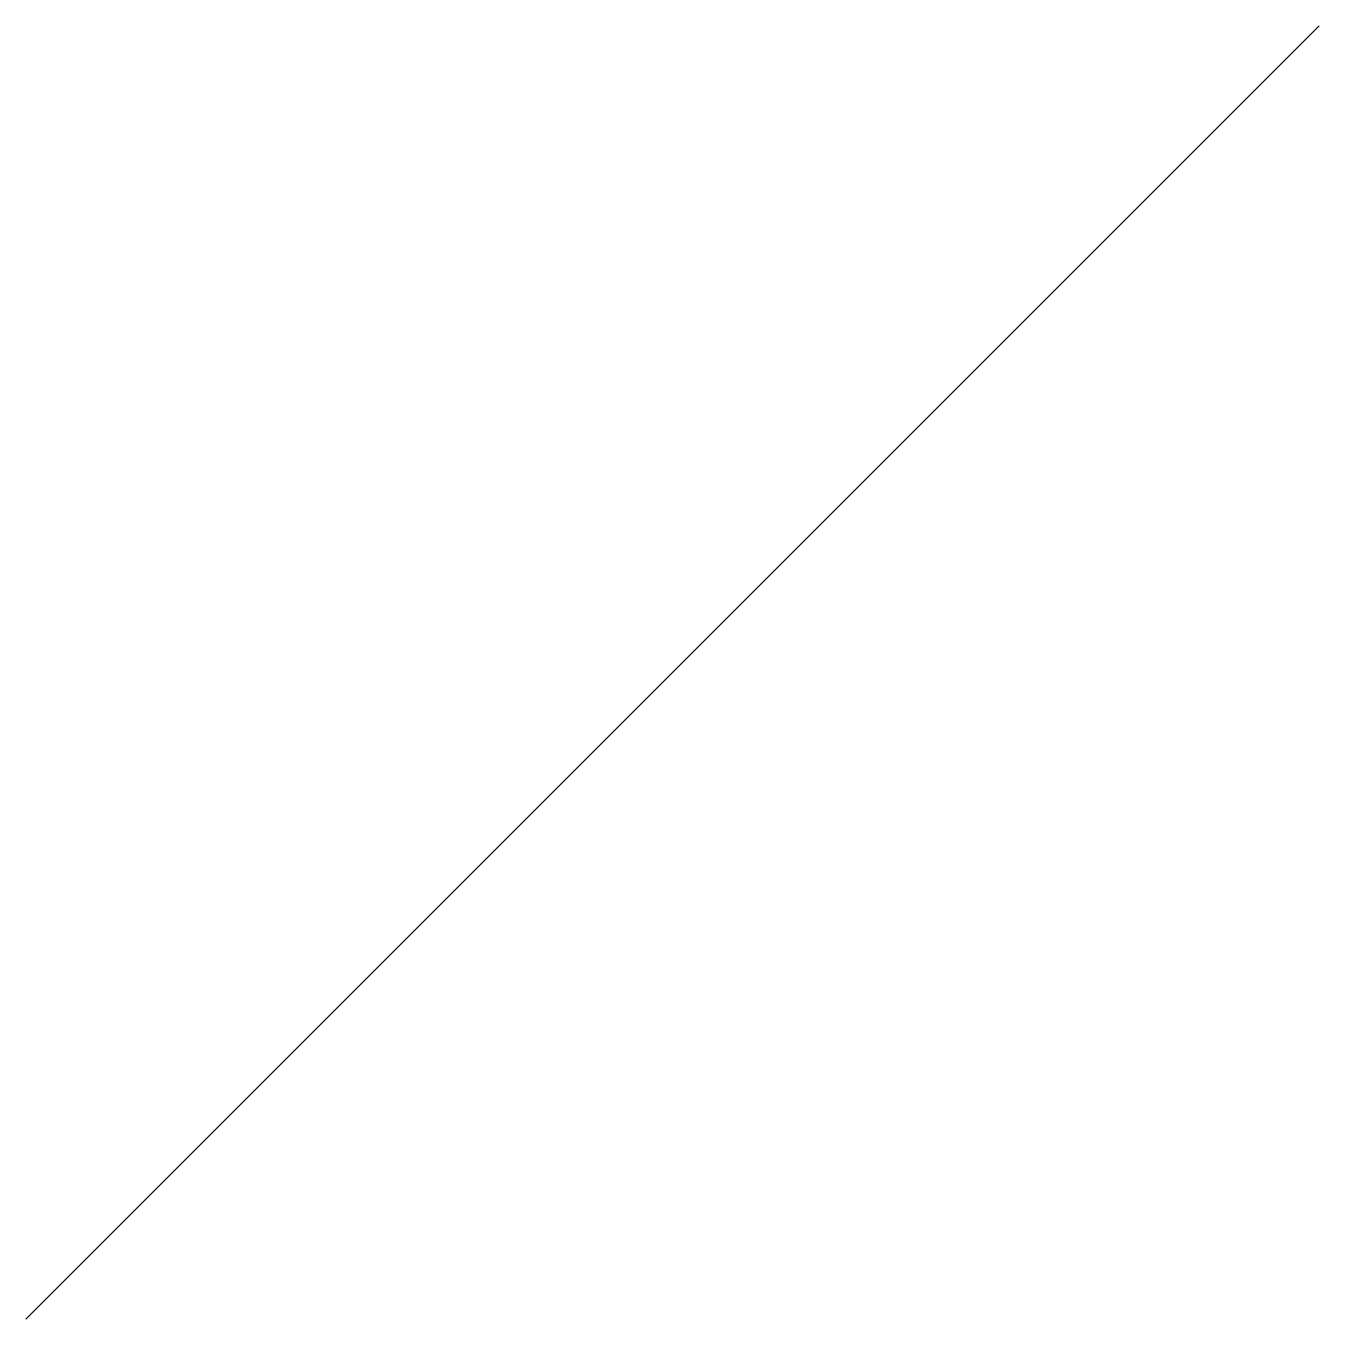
# Model space of a CAD drawing. Header units: millimetres. Extents: x 0 to 10, y 0 to 10.
import ezdxf

# ---------------------------------------------------------------- set-up
doc = ezdxf.new("R2010")
doc.units = ezdxf.units.MM

msp = doc.modelspace()

# ---------------------------------------------------------------- linework, layer by layer
msp.add_line((0, 0), (10, 10))

doc.saveas('drawing.dxf')
